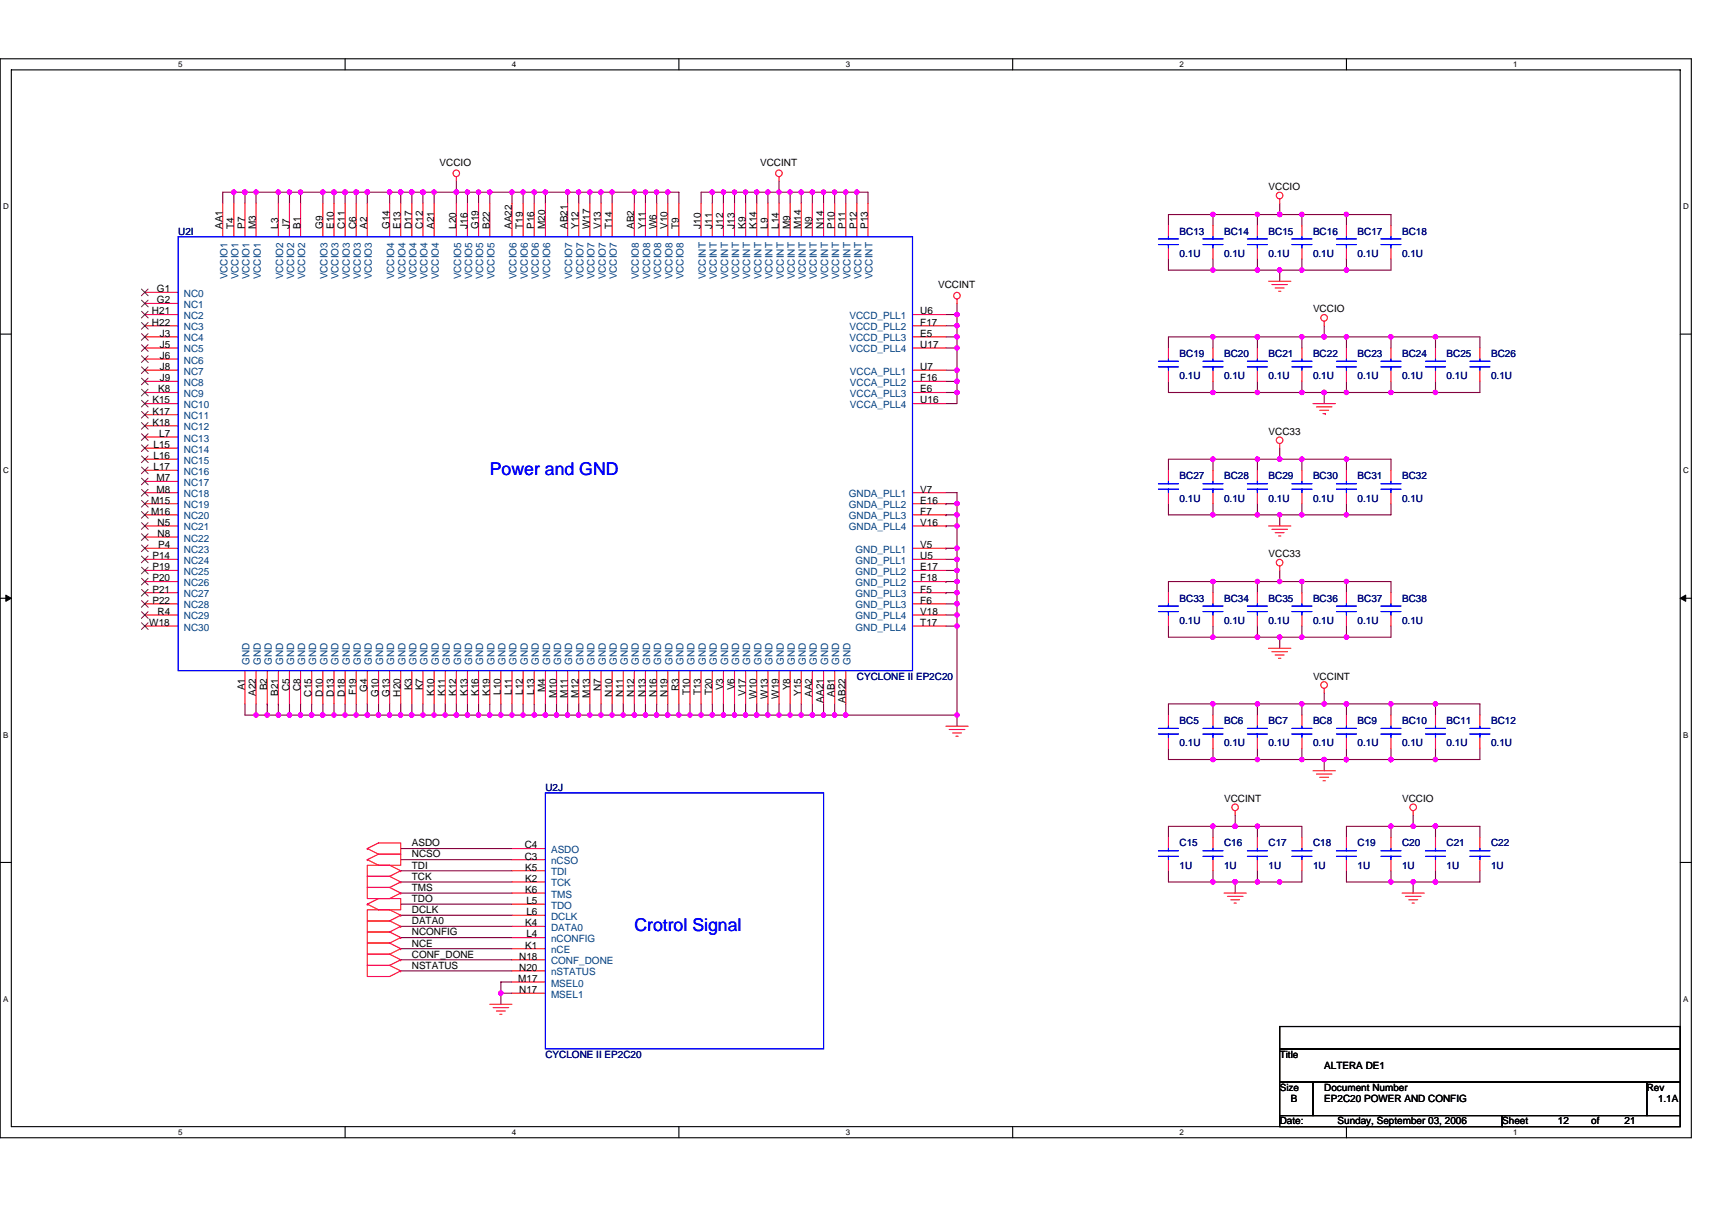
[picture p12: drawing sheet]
<svg xmlns="http://www.w3.org/2000/svg" width="297mm" height="210mm" viewBox="0 0 297 210" stroke-linecap="round" stroke-linejoin="round" font-family="sans-serif">
<defs><g id="words">
<g font-size="3.1" fill="#00f">
<text x="85" y="82.4">Power and GND</text>
<text x="110.1" y="161.6">Crotrol Signal</text>
</g>
<g font-size="1.7">
<text x="76.3" y="28.7">VCCIO</text>
<text x="131.9" y="28.7">VCCINT</text>
<text x="220.1" y="33">VCCIO</text>
<text x="38.6" y="39.7" transform="rotate(-90 38.6 39.7)">AA1</text>
<text x="40.6" y="39.7" transform="rotate(-90 40.6 39.7)">T4</text>
<text x="42.5" y="39.7" transform="rotate(-90 42.5 39.7)">P7</text>
<text x="44.4" y="39.7" transform="rotate(-90 44.4 39.7)">M3</text>
<text x="48.3" y="39.7" transform="rotate(-90 48.3 39.7)">L3</text>
<text x="50.2" y="39.7" transform="rotate(-90 50.2 39.7)">J7</text>
<text x="52.1" y="39.7" transform="rotate(-90 52.1 39.7)">B1</text>
<text x="56" y="39.7" transform="rotate(-90 56 39.7)">G9</text>
<text x="57.9" y="39.7" transform="rotate(-90 57.9 39.7)">E10</text>
<text x="59.9" y="39.7" transform="rotate(-90 59.9 39.7)">C11</text>
<text x="61.8" y="39.7" transform="rotate(-90 61.8 39.7)">C6</text>
<text x="63.7" y="39.7" transform="rotate(-90 63.7 39.7)">A2</text>
<text x="67.6" y="39.7" transform="rotate(-90 67.6 39.7)">G14</text>
<text x="69.5" y="39.7" transform="rotate(-90 69.5 39.7)">E13</text>
<text x="71.4" y="39.7" transform="rotate(-90 71.4 39.7)">D17</text>
<text x="73.4" y="39.7" transform="rotate(-90 73.4 39.7)">C12</text>
<text x="75.3" y="39.7" transform="rotate(-90 75.3 39.7)">A21</text>
<text x="79.2" y="39.7" transform="rotate(-90 79.2 39.7)">L20</text>
<text x="81.1" y="39.7" transform="rotate(-90 81.1 39.7)">J16</text>
<text x="83" y="39.7" transform="rotate(-90 83 39.7)">G19</text>
<text x="85" y="39.7" transform="rotate(-90 85 39.7)">B22</text>
<text x="88.8" y="39.7" transform="rotate(-90 88.8 39.7)">AA22</text>
<text x="90.7" y="39.7" transform="rotate(-90 90.7 39.7)">T19</text>
<text x="92.7" y="39.7" transform="rotate(-90 92.7 39.7)">P16</text>
<text x="94.6" y="39.7" transform="rotate(-90 94.6 39.7)">M20</text>
<text x="98.5" y="39.7" transform="rotate(-90 98.5 39.7)">AB21</text>
<text x="100.4" y="39.7" transform="rotate(-90 100.4 39.7)">Y12</text>
<text x="102.3" y="39.7" transform="rotate(-90 102.3 39.7)">W17</text>
<text x="104.3" y="39.7" transform="rotate(-90 104.3 39.7)">V13</text>
<text x="106.2" y="39.7" transform="rotate(-90 106.2 39.7)">T14</text>
<text x="110" y="39.7" transform="rotate(-90 110 39.7)">AB2</text>
<text x="112" y="39.7" transform="rotate(-90 112 39.7)">Y11</text>
<text x="113.9" y="39.7" transform="rotate(-90 113.9 39.7)">W6</text>
<text x="115.8" y="39.7" transform="rotate(-90 115.8 39.7)">V10</text>
<text x="117.8" y="39.7" transform="rotate(-90 117.8 39.7)">T9</text>
<text x="121.6" y="39.7" transform="rotate(-90 121.6 39.7)">J10</text>
<text x="123.6" y="39.7" transform="rotate(-90 123.6 39.7)">J11</text>
<text x="125.5" y="39.7" transform="rotate(-90 125.5 39.7)">J12</text>
<text x="127.4" y="39.7" transform="rotate(-90 127.4 39.7)">J13</text>
<text x="129.3" y="39.7" transform="rotate(-90 129.3 39.7)">K9</text>
<text x="131.3" y="39.7" transform="rotate(-90 131.3 39.7)">K14</text>
<text x="133.2" y="39.7" transform="rotate(-90 133.2 39.7)">L9</text>
<text x="135.1" y="39.7" transform="rotate(-90 135.1 39.7)">L14</text>
<text x="137.1" y="39.7" transform="rotate(-90 137.1 39.7)">M9</text>
<text x="139" y="39.7" transform="rotate(-90 139 39.7)">M14</text>
<text x="140.9" y="39.7" transform="rotate(-90 140.9 39.7)">N9</text>
<text x="142.9" y="39.7" transform="rotate(-90 142.9 39.7)">N14</text>
<text x="144.8" y="39.7" transform="rotate(-90 144.8 39.7)">P10</text>
<text x="146.7" y="39.7" transform="rotate(-90 146.7 39.7)">P11</text>
<text x="148.7" y="39.7" transform="rotate(-90 148.7 39.7)">P12</text>
<text x="150.6" y="39.7" transform="rotate(-90 150.6 39.7)">P13</text>
<text x="27.2" y="50.7">G1</text>
<text x="27.2" y="52.6">G2</text>
<text x="162.8" y="50">VCCINT</text>
<text x="26.4" y="56.5">H22</text>
<text x="26.4" y="54.6">H21</text>
<text x="27.7" y="58.4">J3</text>
<text x="159.7" y="54.6">U6</text>
<text x="159.7" y="58.4">E5</text>
<text x="159.7" y="56.5">F17</text>
<text x="227.8" y="54.2">VCCIO</text>
<text x="27.7" y="60.4">J5</text>
<text x="27.7" y="62.3">J6</text>
<text x="27.7" y="64.2">J8</text>
<text x="159.7" y="60.4">U17</text>
<text x="159.7" y="64.2">U7</text>
<text x="26.5" y="70">K15</text>
<text x="26.5" y="71.9">K17</text>
<text x="27.4" y="68.1">K8</text>
<text x="27.7" y="66.2">J9</text>
<text x="159.7" y="68.1">E6</text>
<text x="159.7" y="66.2">F16</text>
<text x="159.7" y="70">U16</text>
<text x="26.5" y="73.9">K18</text>
<text x="26.6" y="77.7">L15</text>
<text x="27.6" y="75.8">L7</text>
<text x="220.1" y="75.4">VCC33</text>
<text x="26.6" y="79.7">L16</text>
<text x="26.6" y="81.6">L17</text>
<text x="27.2" y="83.5">M7</text>
<text x="26.2" y="87.4">M15</text>
<text x="26.2" y="89.3">M16</text>
<text x="27.2" y="85.5">M8</text>
<text x="159.7" y="89.3">F7</text>
<text x="159.7" y="87.4">E16</text>
<text x="159.7" y="85.5">V7</text>
<text x="27.3" y="93.2">N8</text>
<text x="27.3" y="91.2">N5</text>
<text x="27.4" y="95.1">P4</text>
<text x="159.7" y="95.1">V5</text>
<text x="159.7" y="91.2">V16</text>
<text x="26.5" y="100.9">P20</text>
<text x="26.5" y="99">P19</text>
<text x="26.5" y="97">P14</text>
<text x="159.7" y="97">U5</text>
<text x="159.7" y="99">E17</text>
<text x="159.7" y="100.9">F18</text>
<text x="220.1" y="96.7">VCC33</text>
<text x="26.5" y="104.8">P22</text>
<text x="26.5" y="102.8">P21</text>
<text x="27.3" y="106.7">R4</text>
<text x="159.7" y="102.8">F5</text>
<text x="159.7" y="104.8">F6</text>
<text x="159.7" y="106.7">V18</text>
<text x="25.9" y="108.6">W18</text>
<text x="159.7" y="108.6">T17</text>
<text x="42.5" y="119.8" transform="rotate(-90 42.5 119.8)">A1</text>
<text x="46.4" y="119.8" transform="rotate(-90 46.4 119.8)">B2</text>
<text x="50.2" y="119.9" transform="rotate(-90 50.2 119.9)">C5</text>
<text x="52.1" y="119.9" transform="rotate(-90 52.1 119.9)">C8</text>
<text x="71.4" y="119.8" transform="rotate(-90 71.4 119.8)">K3</text>
<text x="73.4" y="119.8" transform="rotate(-90 73.4 119.8)">K7</text>
<text x="104.3" y="119.9" transform="rotate(-90 104.3 119.9)">N7</text>
<text x="117.8" y="119.9" transform="rotate(-90 117.8 119.9)">R3</text>
<text x="125.5" y="119.8" transform="rotate(-90 125.5 119.8)">V3</text>
<text x="127.4" y="119.8" transform="rotate(-90 127.4 119.8)">V6</text>
<text x="137.1" y="119.8" transform="rotate(-90 137.1 119.8)">Y8</text>
<text x="227.8" y="117.9">VCCINT</text>
<text x="44.4" y="120.8" transform="rotate(-90 44.4 120.8)">A22</text>
<text x="48.3" y="120.8" transform="rotate(-90 48.3 120.8)">B21</text>
<text x="54.1" y="120.9" transform="rotate(-90 54.1 120.9)">C15</text>
<text x="56" y="120.9" transform="rotate(-90 56 120.9)">D10</text>
<text x="57.9" y="120.9" transform="rotate(-90 57.9 120.9)">D13</text>
<text x="59.9" y="120.9" transform="rotate(-90 59.9 120.9)">D18</text>
<text x="61.8" y="120.7" transform="rotate(-90 61.8 120.7)">F19</text>
<text x="63.7" y="120" transform="rotate(-90 63.7 120)">G4</text>
<text x="65.7" y="121" transform="rotate(-90 65.7 121)">G10</text>
<text x="67.6" y="121" transform="rotate(-90 67.6 121)">G13</text>
<text x="69.5" y="120.9" transform="rotate(-90 69.5 120.9)">H20</text>
<text x="75.3" y="120.8" transform="rotate(-90 75.3 120.8)">K10</text>
<text x="77.2" y="120.8" transform="rotate(-90 77.2 120.8)">K11</text>
<text x="79.2" y="120.8" transform="rotate(-90 79.2 120.8)">K12</text>
<text x="81.1" y="120.8" transform="rotate(-90 81.1 120.8)">K13</text>
<text x="83" y="120.8" transform="rotate(-90 83 120.8)">K16</text>
<text x="85" y="120.8" transform="rotate(-90 85 120.8)">K19</text>
<text x="86.9" y="120.6" transform="rotate(-90 86.9 120.6)">L10</text>
<text x="88.8" y="120.6" transform="rotate(-90 88.8 120.6)">L11</text>
<text x="90.7" y="120.6" transform="rotate(-90 90.7 120.6)">L12</text>
<text x="92.7" y="120.6" transform="rotate(-90 92.7 120.6)">L13</text>
<text x="94.6" y="120.1" transform="rotate(-90 94.6 120.1)">M4</text>
<text x="96.5" y="121.1" transform="rotate(-90 96.5 121.1)">M10</text>
<text x="98.5" y="121.1" transform="rotate(-90 98.5 121.1)">M11</text>
<text x="100.4" y="121.1" transform="rotate(-90 100.4 121.1)">M12</text>
<text x="102.3" y="121.1" transform="rotate(-90 102.3 121.1)">M13</text>
<text x="106.2" y="120.9" transform="rotate(-90 106.2 120.9)">N10</text>
<text x="108.1" y="120.9" transform="rotate(-90 108.1 120.9)">N11</text>
<text x="110" y="120.9" transform="rotate(-90 110 120.9)">N12</text>
<text x="112" y="120.9" transform="rotate(-90 112 120.9)">N13</text>
<text x="113.9" y="120.9" transform="rotate(-90 113.9 120.9)">N16</text>
<text x="115.8" y="120.9" transform="rotate(-90 115.8 120.9)">N19</text>
<text x="119.7" y="120.7" transform="rotate(-90 119.7 120.7)">T10</text>
<text x="121.6" y="120.7" transform="rotate(-90 121.6 120.7)">T13</text>
<text x="123.6" y="120.7" transform="rotate(-90 123.6 120.7)">T20</text>
<text x="129.3" y="120.8" transform="rotate(-90 129.3 120.8)">V17</text>
<text x="131.3" y="121.3" transform="rotate(-90 131.3 121.3)">W10</text>
<text x="133.2" y="121.3" transform="rotate(-90 133.2 121.3)">W13</text>
<text x="135.1" y="121.3" transform="rotate(-90 135.1 121.3)">W19</text>
<text x="139" y="120.8" transform="rotate(-90 139 120.8)">Y15</text>
<text x="140.9" y="121" transform="rotate(-90 140.9 121)">AA2</text>
<text x="142.9" y="121.9" transform="rotate(-90 142.9 121.9)">AA21</text>
<text x="144.8" y="121" transform="rotate(-90 144.8 121)">AB1</text>
<text x="146.7" y="121.9" transform="rotate(-90 146.7 121.9)">AB22</text>
<text x="212.4" y="139.1">VCCINT</text>
<text x="243.3" y="139.1">VCCIO</text>
<text x="71.5" y="146.9">ASDO</text>
<text x="71.5" y="148.8">NCSO</text>
<text x="91.1" y="147.2">C4</text>
<text x="91.1" y="149.2">C3</text>
<text x="71.5" y="150.7">TDI</text>
<text x="71.5" y="154.6">TMS</text>
<text x="71.5" y="152.7">TCK</text>
<text x="91.1" y="151.1">K5</text>
<text x="91.1" y="153">K2</text>
<text x="91.1" y="155">K6</text>
<text x="71.5" y="156.5">TDO</text>
<text x="71.5" y="158.5">DCLK</text>
<text x="71.5" y="160.4">DATA0</text>
<text x="91.1" y="160.7">K4</text>
<text x="91.3" y="156.9">L5</text>
<text x="91.3" y="158.8">L6</text>
<text x="71.5" y="162.3">NCONFIG</text>
<text x="71.5" y="166.2">CONF_DONE</text>
<text x="71.5" y="164.3">NCE</text>
<text x="90.1" y="166.5">N18</text>
<text x="91.1" y="164.6">K1</text>
<text x="91.3" y="162.7">L4</text>
<text x="71.5" y="168.1">NSTATUS</text>
<text x="89.9" y="170.4">M17</text>
<text x="90.1" y="168.5">N20</text>
<text x="90.1" y="172.3">N17</text>
<text x="222" y="183.6">Title</text>
<text x="229.8" y="185.5">ALTERA DE1</text>
<text x="222" y="189.3">Size</text>
<text x="224" y="191.3">B</text>
<text x="229.8" y="189.3">Document Number</text>
<text x="229.8" y="191.3">EP2C20 POWER AND CONFIG</text>
<text x="285.7" y="189.3">Rev</text>
<text x="287.7" y="191.3">1.1A</text>
<text x="222" y="195.1">Date:</text>
<text x="232.1" y="195.1">Sunday, September 03, 2006</text>
<text x="260.6" y="195.1">Sheet</text>
<text x="270.3" y="195.1">12</text>
<text x="276.1" y="195.1">of</text>
<text x="281.9" y="195.1">21</text>
</g>
<g font-size="1.7" fill="#000080">
<text x="30.9" y="40.7">U2I</text>
<text x="204.7" y="40.7">BC13</text>
<text x="212.4" y="40.7">BC14</text>
<text x="220.1" y="40.7">BC15</text>
<text x="227.8" y="40.7">BC16</text>
<text x="235.5" y="40.7">BC17</text>
<text x="243.3" y="40.7">BC18</text>
<text x="204.7" y="44.6">0.1U</text>
<text x="212.4" y="44.6">0.1U</text>
<text x="220.1" y="44.6">0.1U</text>
<text x="227.8" y="44.6">0.1U</text>
<text x="235.5" y="44.6">0.1U</text>
<text x="243.3" y="44.6">0.1U</text>
<text x="204.7" y="61.9">BC19</text>
<text x="204.7" y="65.8">0.1U</text>
<text x="212.4" y="61.9">BC20</text>
<text x="212.4" y="65.8">0.1U</text>
<text x="220.1" y="61.9">BC21</text>
<text x="220.1" y="65.8">0.1U</text>
<text x="227.8" y="61.9">BC22</text>
<text x="227.8" y="65.8">0.1U</text>
<text x="235.5" y="61.9">BC23</text>
<text x="235.5" y="65.8">0.1U</text>
<text x="243.3" y="61.9">BC24</text>
<text x="243.3" y="65.8">0.1U</text>
<text x="251" y="61.9">BC25</text>
<text x="251" y="65.8">0.1U</text>
<text x="258.7" y="61.9">BC26</text>
<text x="258.7" y="65.8">0.1U</text>
<text x="204.7" y="83.2">BC27</text>
<text x="212.4" y="83.2">BC28</text>
<text x="220.1" y="83.2">BC29</text>
<text x="227.8" y="83.2">BC30</text>
<text x="235.5" y="83.2">BC31</text>
<text x="243.3" y="83.2">BC32</text>
<text x="204.7" y="87">0.1U</text>
<text x="212.4" y="87">0.1U</text>
<text x="220.1" y="87">0.1U</text>
<text x="227.8" y="87">0.1U</text>
<text x="235.5" y="87">0.1U</text>
<text x="243.3" y="87">0.1U</text>
<text x="204.7" y="104.4">BC33</text>
<text x="212.4" y="104.4">BC34</text>
<text x="220.1" y="104.4">BC35</text>
<text x="227.8" y="104.4">BC36</text>
<text x="235.5" y="104.4">BC37</text>
<text x="243.3" y="104.4">BC38</text>
<text x="204.7" y="108.3">0.1U</text>
<text x="212.4" y="108.3">0.1U</text>
<text x="220.1" y="108.3">0.1U</text>
<text x="227.8" y="108.3">0.1U</text>
<text x="235.5" y="108.3">0.1U</text>
<text x="243.3" y="108.3">0.1U</text>
<text x="148.7" y="117.9">CYCLONE II EP2C20</text>
<text x="204.7" y="125.6">BC5</text>
<text x="212.4" y="125.6">BC6</text>
<text x="220.1" y="125.6">BC7</text>
<text x="227.8" y="125.6">BC8</text>
<text x="235.5" y="125.6">BC9</text>
<text x="243.3" y="125.6">BC10</text>
<text x="251" y="125.6">BC11</text>
<text x="258.7" y="125.6">BC12</text>
<text x="204.7" y="129.5">0.1U</text>
<text x="212.4" y="129.5">0.1U</text>
<text x="220.1" y="129.5">0.1U</text>
<text x="227.8" y="129.5">0.1U</text>
<text x="235.5" y="129.5">0.1U</text>
<text x="243.3" y="129.5">0.1U</text>
<text x="251" y="129.5">0.1U</text>
<text x="258.7" y="129.5">0.1U</text>
<text x="94.6" y="137.2">U2J</text>
<text x="204.7" y="146.9">C15</text>
<text x="212.4" y="146.9">C16</text>
<text x="220.1" y="146.9">C17</text>
<text x="227.8" y="146.9">C18</text>
<text x="235.5" y="146.9">C19</text>
<text x="243.3" y="146.9">C20</text>
<text x="251" y="146.9">C21</text>
<text x="258.7" y="146.9">C22</text>
<text x="204.7" y="150.7">1U</text>
<text x="212.4" y="150.7">1U</text>
<text x="220.1" y="150.7">1U</text>
<text x="227.8" y="150.7">1U</text>
<text x="235.5" y="150.7">1U</text>
<text x="243.3" y="150.7">1U</text>
<text x="251" y="150.7">1U</text>
<text x="258.7" y="150.7">1U</text>
<text x="94.6" y="183.6">CYCLONE II EP2C20</text>
</g>
<g font-size="1.7" fill="#004080">
<text x="31.9" y="51.5">NC0</text>
<text x="31.9" y="53.4">NC1</text>
<text x="39.5" y="48.5" transform="rotate(-90 39.5 48.5)">VCCIO1</text>
<text x="41.4" y="48.5" transform="rotate(-90 41.4 48.5)">VCCIO1</text>
<text x="43.3" y="48.5" transform="rotate(-90 43.3 48.5)">VCCIO1</text>
<text x="45.2" y="48.5" transform="rotate(-90 45.2 48.5)">VCCIO1</text>
<text x="49.1" y="48.5" transform="rotate(-90 49.1 48.5)">VCCIO2</text>
<text x="51" y="48.5" transform="rotate(-90 51 48.5)">VCCIO2</text>
<text x="53" y="48.5" transform="rotate(-90 53 48.5)">VCCIO2</text>
<text x="56.8" y="48.5" transform="rotate(-90 56.8 48.5)">VCCIO3</text>
<text x="58.8" y="48.5" transform="rotate(-90 58.8 48.5)">VCCIO3</text>
<text x="60.7" y="48.5" transform="rotate(-90 60.7 48.5)">VCCIO3</text>
<text x="62.6" y="48.5" transform="rotate(-90 62.6 48.5)">VCCIO3</text>
<text x="64.5" y="48.5" transform="rotate(-90 64.5 48.5)">VCCIO3</text>
<text x="68.4" y="48.5" transform="rotate(-90 68.4 48.5)">VCCIO4</text>
<text x="70.3" y="48.5" transform="rotate(-90 70.3 48.5)">VCCIO4</text>
<text x="72.3" y="48.5" transform="rotate(-90 72.3 48.5)">VCCIO4</text>
<text x="74.2" y="48.5" transform="rotate(-90 74.2 48.5)">VCCIO4</text>
<text x="76.1" y="48.5" transform="rotate(-90 76.1 48.5)">VCCIO4</text>
<text x="80" y="48.5" transform="rotate(-90 80 48.5)">VCCIO5</text>
<text x="81.9" y="48.5" transform="rotate(-90 81.9 48.5)">VCCIO5</text>
<text x="83.8" y="48.5" transform="rotate(-90 83.8 48.5)">VCCIO5</text>
<text x="85.8" y="48.5" transform="rotate(-90 85.8 48.5)">VCCIO5</text>
<text x="89.6" y="48.5" transform="rotate(-90 89.6 48.5)">VCCIO6</text>
<text x="91.6" y="48.5" transform="rotate(-90 91.6 48.5)">VCCIO6</text>
<text x="93.5" y="48.5" transform="rotate(-90 93.5 48.5)">VCCIO6</text>
<text x="95.4" y="48.5" transform="rotate(-90 95.4 48.5)">VCCIO6</text>
<text x="99.3" y="48.5" transform="rotate(-90 99.3 48.5)">VCCIO7</text>
<text x="101.2" y="48.5" transform="rotate(-90 101.2 48.5)">VCCIO7</text>
<text x="103.1" y="48.5" transform="rotate(-90 103.1 48.5)">VCCIO7</text>
<text x="105.1" y="48.5" transform="rotate(-90 105.1 48.5)">VCCIO7</text>
<text x="107" y="48.5" transform="rotate(-90 107 48.5)">VCCIO7</text>
<text x="110.9" y="48.5" transform="rotate(-90 110.9 48.5)">VCCIO8</text>
<text x="112.8" y="48.5" transform="rotate(-90 112.8 48.5)">VCCIO8</text>
<text x="114.7" y="48.5" transform="rotate(-90 114.7 48.5)">VCCIO8</text>
<text x="116.7" y="48.5" transform="rotate(-90 116.7 48.5)">VCCIO8</text>
<text x="118.6" y="48.5" transform="rotate(-90 118.6 48.5)">VCCIO8</text>
<text x="122.4" y="48.5" transform="rotate(-90 122.4 48.5)">VCCINT</text>
<text x="124.4" y="48.5" transform="rotate(-90 124.4 48.5)">VCCINT</text>
<text x="126.3" y="48.5" transform="rotate(-90 126.3 48.5)">VCCINT</text>
<text x="128.2" y="48.5" transform="rotate(-90 128.2 48.5)">VCCINT</text>
<text x="130.2" y="48.5" transform="rotate(-90 130.2 48.5)">VCCINT</text>
<text x="132.1" y="48.5" transform="rotate(-90 132.1 48.5)">VCCINT</text>
<text x="134" y="48.5" transform="rotate(-90 134 48.5)">VCCINT</text>
<text x="136" y="48.5" transform="rotate(-90 136 48.5)">VCCINT</text>
<text x="137.9" y="48.5" transform="rotate(-90 137.9 48.5)">VCCINT</text>
<text x="139.8" y="48.5" transform="rotate(-90 139.8 48.5)">VCCINT</text>
<text x="141.7" y="48.5" transform="rotate(-90 141.7 48.5)">VCCINT</text>
<text x="143.7" y="48.5" transform="rotate(-90 143.7 48.5)">VCCINT</text>
<text x="145.6" y="48.5" transform="rotate(-90 145.6 48.5)">VCCINT</text>
<text x="147.5" y="48.5" transform="rotate(-90 147.5 48.5)">VCCINT</text>
<text x="149.5" y="48.5" transform="rotate(-90 149.5 48.5)">VCCINT</text>
<text x="151.4" y="48.5" transform="rotate(-90 151.4 48.5)">VCCINT</text>
<text x="31.9" y="57.3">NC3</text>
<text x="31.9" y="59.2">NC4</text>
<text x="31.9" y="55.4">NC2</text>
<text x="147.4" y="55.4">VCCD_PLL1</text>
<text x="147.4" y="59.2">VCCD_PLL3</text>
<text x="147.4" y="57.3">VCCD_PLL2</text>
<text x="31.9" y="61.2">NC5</text>
<text x="31.9" y="63.1">NC6</text>
<text x="31.9" y="65">NC7</text>
<text x="147.4" y="61.2">VCCD_PLL4</text>
<text x="147.5" y="65">VCCA_PLL1</text>
<text x="31.9" y="67">NC8</text>
<text x="31.9" y="70.8">NC10</text>
<text x="31.9" y="68.9">NC9</text>
<text x="147.5" y="68.9">VCCA_PLL3</text>
<text x="147.5" y="67">VCCA_PLL2</text>
<text x="147.5" y="70.8">VCCA_PLL4</text>
<text x="31.9" y="72.7">NC11</text>
<text x="31.9" y="74.7">NC12</text>
<text x="31.9" y="76.6">NC13</text>
<text x="31.9" y="78.5">NC14</text>
<text x="31.9" y="80.5">NC15</text>
<text x="31.9" y="82.4">NC16</text>
<text x="31.9" y="84.3">NC17</text>
<text x="31.9" y="86.3">NC18</text>
<text x="31.9" y="88.2">NC19</text>
<text x="147.3" y="88.2">GNDA_PLL2</text>
<text x="147.3" y="86.3">GNDA_PLL1</text>
<text x="31.9" y="95.9">NC23</text>
<text x="31.9" y="94">NC22</text>
<text x="31.9" y="92.1">NC21</text>
<text x="31.9" y="90.1">NC20</text>
<text x="147.3" y="90.1">GNDA_PLL3</text>
<text x="147.3" y="92.1">GNDA_PLL4</text>
<text x="148.4" y="95.9">GND_PLL1</text>
<text x="31.9" y="101.7">NC26</text>
<text x="31.9" y="99.8">NC25</text>
<text x="31.9" y="97.9">NC24</text>
<text x="148.4" y="97.9">GND_PLL1</text>
<text x="148.4" y="99.8">GND_PLL2</text>
<text x="148.4" y="101.7">GND_PLL2</text>
<text x="31.9" y="107.5">NC29</text>
<text x="31.9" y="105.6">NC28</text>
<text x="31.9" y="103.6">NC27</text>
<text x="148.4" y="103.6">GND_PLL3</text>
<text x="148.4" y="105.6">GND_PLL3</text>
<text x="148.4" y="107.5">GND_PLL4</text>
<text x="31.9" y="109.4">NC30</text>
<text x="148.4" y="109.4">GND_PLL4</text>
<text x="43.3" y="115.4" transform="rotate(-90 43.3 115.4)">GND</text>
<text x="45.2" y="115.4" transform="rotate(-90 45.2 115.4)">GND</text>
<text x="47.2" y="115.4" transform="rotate(-90 47.2 115.4)">GND</text>
<text x="49.1" y="115.4" transform="rotate(-90 49.1 115.4)">GND</text>
<text x="51" y="115.4" transform="rotate(-90 51 115.4)">GND</text>
<text x="53" y="115.4" transform="rotate(-90 53 115.4)">GND</text>
<text x="54.9" y="115.4" transform="rotate(-90 54.9 115.4)">GND</text>
<text x="56.8" y="115.4" transform="rotate(-90 56.8 115.4)">GND</text>
<text x="58.8" y="115.4" transform="rotate(-90 58.8 115.4)">GND</text>
<text x="60.7" y="115.4" transform="rotate(-90 60.7 115.4)">GND</text>
<text x="62.6" y="115.4" transform="rotate(-90 62.6 115.4)">GND</text>
<text x="64.5" y="115.4" transform="rotate(-90 64.5 115.4)">GND</text>
<text x="66.5" y="115.4" transform="rotate(-90 66.5 115.4)">GND</text>
<text x="68.4" y="115.4" transform="rotate(-90 68.4 115.4)">GND</text>
<text x="70.3" y="115.4" transform="rotate(-90 70.3 115.4)">GND</text>
<text x="72.3" y="115.4" transform="rotate(-90 72.3 115.4)">GND</text>
<text x="74.2" y="115.4" transform="rotate(-90 74.2 115.4)">GND</text>
<text x="76.1" y="115.4" transform="rotate(-90 76.1 115.4)">GND</text>
<text x="78.1" y="115.4" transform="rotate(-90 78.1 115.4)">GND</text>
<text x="80" y="115.4" transform="rotate(-90 80 115.4)">GND</text>
<text x="81.9" y="115.4" transform="rotate(-90 81.9 115.4)">GND</text>
<text x="83.8" y="115.4" transform="rotate(-90 83.8 115.4)">GND</text>
<text x="85.8" y="115.4" transform="rotate(-90 85.8 115.4)">GND</text>
<text x="87.7" y="115.4" transform="rotate(-90 87.7 115.4)">GND</text>
<text x="89.6" y="115.4" transform="rotate(-90 89.6 115.4)">GND</text>
<text x="91.6" y="115.4" transform="rotate(-90 91.6 115.4)">GND</text>
<text x="93.5" y="115.4" transform="rotate(-90 93.5 115.4)">GND</text>
<text x="95.4" y="115.4" transform="rotate(-90 95.4 115.4)">GND</text>
<text x="97.4" y="115.4" transform="rotate(-90 97.4 115.4)">GND</text>
<text x="99.3" y="115.4" transform="rotate(-90 99.3 115.4)">GND</text>
<text x="101.2" y="115.4" transform="rotate(-90 101.2 115.4)">GND</text>
<text x="103.1" y="115.4" transform="rotate(-90 103.1 115.4)">GND</text>
<text x="105.1" y="115.4" transform="rotate(-90 105.1 115.4)">GND</text>
<text x="107" y="115.4" transform="rotate(-90 107 115.4)">GND</text>
<text x="108.9" y="115.4" transform="rotate(-90 108.9 115.4)">GND</text>
<text x="110.9" y="115.4" transform="rotate(-90 110.9 115.4)">GND</text>
<text x="112.8" y="115.4" transform="rotate(-90 112.8 115.4)">GND</text>
<text x="114.7" y="115.4" transform="rotate(-90 114.7 115.4)">GND</text>
<text x="116.7" y="115.4" transform="rotate(-90 116.7 115.4)">GND</text>
<text x="118.6" y="115.4" transform="rotate(-90 118.6 115.4)">GND</text>
<text x="120.5" y="115.4" transform="rotate(-90 120.5 115.4)">GND</text>
<text x="122.4" y="115.4" transform="rotate(-90 122.4 115.4)">GND</text>
<text x="124.4" y="115.4" transform="rotate(-90 124.4 115.4)">GND</text>
<text x="126.3" y="115.4" transform="rotate(-90 126.3 115.4)">GND</text>
<text x="128.2" y="115.4" transform="rotate(-90 128.2 115.4)">GND</text>
<text x="130.2" y="115.4" transform="rotate(-90 130.2 115.4)">GND</text>
<text x="132.1" y="115.4" transform="rotate(-90 132.1 115.4)">GND</text>
<text x="134" y="115.4" transform="rotate(-90 134 115.4)">GND</text>
<text x="136" y="115.4" transform="rotate(-90 136 115.4)">GND</text>
<text x="137.9" y="115.4" transform="rotate(-90 137.9 115.4)">GND</text>
<text x="139.8" y="115.4" transform="rotate(-90 139.8 115.4)">GND</text>
<text x="141.7" y="115.4" transform="rotate(-90 141.7 115.4)">GND</text>
<text x="143.7" y="115.4" transform="rotate(-90 143.7 115.4)">GND</text>
<text x="145.6" y="115.4" transform="rotate(-90 145.6 115.4)">GND</text>
<text x="147.5" y="115.4" transform="rotate(-90 147.5 115.4)">GND</text>
<text x="95.6" y="148">ASDO</text>
<text x="95.6" y="150">nCSO</text>
<text x="95.6" y="151.9">TDI</text>
<text x="95.6" y="153.8">TCK</text>
<text x="95.6" y="155.8">TMS</text>
<text x="95.6" y="157.7">TDO</text>
<text x="95.6" y="159.6">DCLK</text>
<text x="95.6" y="161.5">DATA0</text>
<text x="95.6" y="163.5">nCONFIG</text>
<text x="95.6" y="165.4">nCE</text>
<text x="95.6" y="167.3">CONF_DONE</text>
<text x="95.6" y="169.3">nSTATUS</text>
<text x="95.6" y="173.1">MSEL1</text>
<text x="95.6" y="171.2">MSEL0</text>
</g>
<g font-size="1.4">
<text x="30.9" y="11.7">5</text>
<text x="88.8" y="11.7">4</text>
<text x="146.7" y="11.7">3</text>
<text x="204.7" y="11.7">2</text>
<text x="262.6" y="11.7">1</text>
<text x=".5" y="36.3">D</text>
<text x="292" y="36.3">D</text>
<text x=".5" y="82.1">C</text>
<text x="292" y="82.1">C</text>
<text x=".5" y="128">B</text>
<text x="292" y="128">B</text>
<text x=".5" y="173.8">A</text>
<text x="292" y="173.8">A</text>
<text x="30.9" y="197">5</text>
<text x="88.8" y="197">4</text>
<text x="146.7" y="197">3</text>
<text x="204.7" y="197">2</text>
<text x="262.6" y="197">1</text>
</g>
</g></defs>
<path d="M0 10.2h293.5v187.2h-293.5zM2 12.1h289.5v183.4h-289.5z" fill="none" stroke="#000" stroke-width=".19"/>
<g fill="#fff">
<path d="M30.9 10.4h.8v1.6h-.8z"/>
<path d="M30.9 195.7h.8v1.6h-.8z"/>
</g>
<path d="M59.9 10.2v1.9M59.9 195.5v1.9" fill="none" stroke="#000" stroke-width=".19"/>
<g fill="#fff">
<path d="M88.8 10.4h.8v1.6h-.8z"/>
<path d="M88.8 195.7h.8v1.6h-.8z"/>
</g>
<path d="M117.8 10.2v1.9M117.8 195.5v1.9" fill="none" stroke="#000" stroke-width=".19"/>
<g fill="#fff">
<path d="M146.7 10.4h.8v1.6h-.8z"/>
<path d="M146.7 195.7h.8v1.6h-.8z"/>
</g>
<path d="M175.7 10.2v1.9M175.7 195.5v1.9" fill="none" stroke="#000" stroke-width=".19"/>
<g fill="#fff">
<path d="M204.7 10.4h.7v1.6h-.7z"/>
<path d="M204.7 195.7h.7v1.6h-.7z"/>
</g>
<path d="M233.6 10.2v1.9M233.6 195.5v1.9" fill="none" stroke="#000" stroke-width=".19"/>
<g fill="#fff">
<path d="M262.6 10.4h.7v1.6h-.7z"/>
<path d="M262.6 195.7h.7v1.6h-.7z"/>
<path d="M.5 35.1h1v1.5h-1z"/>
<path d="M292 35.1h1v1.5h-1z"/>
<path d="M.5 80.9h1v1.5h-1z"/>
<path d="M292 80.9h1v1.5h-1z"/>
</g>
<path d="M0 58h2M291.5 58h2" fill="none" stroke="#000" stroke-width=".19"/>
<g fill="#fff">
<path d="M.5 126.7h.9v1.6h-.9z"/>
<path d="M292 126.7h.9v1.6h-.9z"/>
</g>
<path d="M0 103.8h2M291.5 103.8h2" fill="none" stroke="#000" stroke-width=".19"/>
<path d="M1 103.3l1 .5-1 .6zM291.5 103.8l1-.5v1.1z" fill="#000" stroke="#000" stroke-width=".17"/>
<g fill="#fff">
<path d="M.5 172.6h.9v1.5h-.9z"/>
<path d="M292 172.6h.9v1.5h-.9z"/>
</g>
<path d="M0 149.7h2M291.5 149.7h2M222 178.1h69.5v3.9h-69.5zM222 182h69.5v5.8h-69.5zM222 187.8h5.8v5.8h-5.8zM222 193.6h38.6v1.9h-38.6zM227.8 187.8h57.9v5.8h-57.9zM260.6 193.6h30.9v1.9h-30.9zM285.7 187.8h5.8v5.8h-5.8z" fill="none" stroke="#000" stroke-width=".19"/>
<g fill="none" stroke="#800040" stroke-width=".19">
<path d="M40.6 33.4h-2v1.9M40.6 33.4h.1M40.6 33.4v1.9M40.6 33.4h9.6M42.5 33.4h.1M42.5 33.4v1.9M44.4 33.4v1.9M44.4 33.4h.1M48.3 33.4v1.9M48.3 33.4h.1M50.2 35.3h.1M50.2 33.4h2"/>
<path d="M50.2 33.4v1.9M52.2 33.4v1.9M52.2 33.4h.1M52.2 33.4h27M56 33.4v1.9M56 33.4h.1M58 33.4h.1M58 33.4v1.9M59.9 33.4h.1M59.9 33.4v1.9M61.8 33.4h.1M61.8 33.4v1.9"/>
<path d="M63.7 33.4h.1M63.7 33.4v1.9M67.6 33.4v1.9M67.6 33.4h.1M69.5 33.4v1.9M69.5 33.4h.1M71.5 33.4v1.9M71.5 33.4h.1M73.4 33.4v1.9M73.4 33.4h.1M75.3 33.4v1.9M75.3 33.4h.1"/>
<path d="M79.2 33.4h1.9v1.9M79.2 33.4h.1M79.2 33.4v1.9M79.2 31.4v2M81.1 33.4h1.9v1.9M81.1 33.4h.1M83 33.4h2v1.9M83 33.4h.1M85 33.4h.1M85 33.4h3.8M88.8 33.4h2M88.8 33.4h.1"/>
<path d="M88.8 33.4v1.9M90.8 33.4v1.9M90.8 33.4h1.9M92.7 33.4h1.9M92.7 33.4v1.9M92.7 33.4h.1M94.6 33.4h3.9M94.6 33.4h.1M94.6 33.4v1.9M98.5 33.4h.1M98.5 33.4h7.7M98.5 33.4v1.9"/>
<path d="M100.4 33.4v1.9M100.4 33.4h.1M102.3 33.4v1.9M102.3 33.4h.1M104.3 33.4h.1M104.3 33.4v1.9M106.2 33.4h3.9v1.9M106.2 33.4h.1M106.2 33.4v1.9M110.1 33.4h5.8M112 33.4h.1M112 33.4v1.9"/>
<path d="M113.9 33.4v1.9M113.9 33.4h.1M115.9 33.4h1.9v1.9M115.9 33.4v1.9M115.9 33.4h.1M123.6 33.4h.1M123.6 33.4v1.9M125.5 33.4h.1M125.5 33.4v1.9M127.4 33.4h.1M127.4 33.4v1.9M129.4 33.4h.1"/>
<path d="M129.4 33.4v1.9M131.3 33.4h.1M131.3 33.4v1.9M133.2 33.4h.1M133.2 33.4v1.9M135.2 33.4h.1M135.2 33.4v1.9M135.2 31.4v2M137.1 33.4h.1M137.1 33.4v1.9M139 33.4h.1M139 33.4v1.9"/>
<path d="M140.9 33.4h.1M140.9 33.4v1.9M142.9 33.4h.1M142.9 33.4v1.9M144.8 33.4h.1M144.8 33.4v1.9M146.7 33.4h.1M146.7 33.4v1.9M148.7 33.4h1.9v1.9M148.7 33.4h-27.1v1.9M148.7 33.4h.1M148.7 33.4v1.9"/>
<path d="M210.5 37.2h-7.8v2M210.5 37.2v2M210.5 37.2h.1M210.5 37.2h15.4M218.2 37.2v2M218.2 37.2h.1M222 35.3v1.9M222 37.2h.1M225.9 37.2h.1M225.9 37.2h7.7M225.9 37.2v2M233.6 37.2v2"/>
<path d="M233.6 37.2h.1M233.6 37.2h7.7v2M164.1 54.6h1.9M164.1 56.5h1.9M164.1 58.5h1.9M166 52.7v1.9M166 54.6h.1M166 56.5h.1M166 58.5h.1M166 54.6v13.5M202.7 44.9v2h7.8M210.5 44.9v2"/>
<path d="M210.5 46.9h.1M210.5 58.5h-7.8v1.9M210.5 58.5v1.9M210.5 58.5h.1M210.5 46.9h7.7M210.5 58.5h30.8M218.2 44.9v2M218.2 58.5v1.9M218.2 58.5h.1M218.2 46.9h3.8M222 46.9h.1M222 46.9v1.9"/>
<path d="M222 46.9h11.6M225.9 58.5v1.9M225.9 44.9v2M225.9 46.9h.1M225.9 58.5h.1M229.8 58.5h.1M229.8 56.5v2M233.6 58.5v1.9M233.6 44.9h.1M233.6 58.5h.1M233.6 44.9v2M241.3 44.9v2h-7.7"/>
<path d="M241.3 58.5v1.9M241.3 58.5h7.8v1.9M241.3 58.5h.1M249.1 58.5h7.7v1.9M164.1 60.4h1.9M164.1 64.2h1.9M164.1 66.2h1.9M164.1 68.1h1.9M166 68.1v1.9h-1.9M166 68.1h.1M166 60.4h.1M166 64.2h.1"/>
<path d="M166 66.2h.1M202.7 66.2v1.9h7.8M210.5 66.2v1.9M210.5 79.7v1.9M210.5 68.1h.1M210.5 79.7h-7.8v1.9M210.5 79.7h.1M210.5 68.1h7.7M210.5 79.7h23.1M218.2 79.7v1.9M218.2 66.2v1.9M218.2 79.7h.1"/>
<path d="M218.2 68.1h7.7M222 77.8v1.9M222 79.7h.1M225.9 66.2v1.9M225.9 79.7v1.9M225.9 68.1h.1M225.9 79.7h.1M229.8 68.1h.1M229.8 68.1v1.9M233.6 68.1h.1M233.6 66.2v1.9M233.6 79.7h.1"/>
<path d="M233.6 79.7h7.7v1.9M233.6 79.7v1.9M241.3 66.2v1.9M241.3 68.1h.1M249.1 68.1h.1M249.1 66.2v1.9M256.8 66.2v1.9h-30.9M164.1 85.5h1.9v1.9M164.1 99h1.9M164.1 97.1h1.9M164.1 95.1h1.9v2M164.1 95.1h.1"/>
<path d="M164.1 91.3h1.9v3.8M164.1 91.3h.1M164.1 89.3h1.9v2M164.1 89.3h.1M164.1 87.4h1.9v1.9M164.1 87.4h.1M166 99h.1M166 97.1h.1M166 97.1v3.8M202.7 87.4v1.9h7.8M210.5 87.4v1.9M210.5 89.3h.1"/>
<path d="M210.5 89.3h7.7M218.2 87.4v1.9M218.2 89.3h3.8v2M218.2 89.3h.1M222 89.3h.1M222 99v1.9M222 89.3h11.6M225.9 87.4v1.9M225.9 89.3h.1M233.6 87.4v1.9M241.3 87.4v1.9h-7.7M164.1 106.7h1.9"/>
<path d="M164.1 104.8h1.9M164.1 102.8h1.9v2M164.1 102.8h.1M164.1 100.9h1.9v1.9M164.1 100.9h.1M164.1 108.6h1.9M166 106.7h.1M166 104.8h.1M166 108.6v15.5M166 104.8v3.8M202.7 108.6v2h7.8M210.5 110.6h.1"/>
<path d="M210.5 100.9v1.9M210.5 100.9h-7.8v1.9M210.5 108.6v2M210.5 100.9h.1M210.5 110.6h7.7M210.5 100.9h7.7M218.2 100.9v1.9M218.2 108.6v2M218.2 110.6h3.8M218.2 100.9h3.8M222 110.6h.1M222 100.9h19.3v1.9"/>
<path d="M222 110.6v1.9M222 100.9h.1M225.9 100.9v1.9M225.9 108.6v2M225.9 110.6h.1M225.9 100.9h.1M233.6 100.9v1.9M233.6 110.6h.1M233.6 108.6v2M233.6 100.9h.1M241.3 108.6v2h-19.3M42.5 122.2v1.9h1.9"/>
<path d="M44.4 122.2v1.9M44.4 124.1h.1M44.4 124.1h2M46.4 122.2h.1M46.4 124.1h1.9M46.4 122.2v1.9M48.3 122.2h.1M48.3 124.1h1.9M48.3 122.2v1.9M50.2 122.2v1.9M50.2 124.1h.1M50.2 124.1h115.8"/>
<path d="M52.2 122.2v1.9M52.2 124.1h.1M54.1 122.2v1.9M54.1 124.1h.1M56 124.1h.1M56 122.2v1.9M58 124.1h.1M58 122.2v1.9M59.9 124.1h.1M59.9 122.2v1.9M61.8 124.1h.1M61.8 122.2v1.9"/>
<path d="M63.7 122.2v1.9M63.7 124.1h.1M65.7 122.2v1.9M65.7 124.1h.1M67.6 124.1h.1M67.6 122.2v1.9M69.5 124.1h.1M69.5 122.2v1.9M71.5 122.2v1.9M71.5 124.1h.1M73.4 122.2v1.9M73.4 124.1h.1"/>
<path d="M75.3 124.1h.1M75.3 122.2v1.9M77.3 124.1h.1M77.3 122.2v1.9M79.2 122.2v1.9M79.2 124.1h.1M81.1 122.2v1.9M81.1 124.1h.1M83 124.1h.1M83 122.2v1.9M85 122.2v1.9M85 124.1h.1"/>
<path d="M86.9 122.2v1.9M86.9 124.1h.1M88.8 122.2v1.9M88.8 124.1h.1M90.8 124.1h.1M90.8 122.2v1.9M92.7 122.2v1.9M92.7 124.1h.1M94.6 122.2v1.9M94.6 124.1h.1M96.6 124.1h.1M96.6 122.2v1.9"/>
<path d="M98.5 122.2v1.9M98.5 124.1h.1M100.4 124.1h.1M100.4 122.2v1.9M102.3 124.1h.1M102.3 122.2v1.9M104.3 124.1h.1M104.3 122.2v1.9M106.2 124.1h.1M106.2 122.2v1.9M108.1 124.1h.1M108.1 122.2v1.9"/>
<path d="M110.1 124.1h.1M110.1 122.2v1.9M112 122.2v1.9M112 124.1h.1M113.9 122.2v1.9M113.9 124.1h.1M115.9 124.1h.1M115.9 122.2v1.9M117.8 124.1h.1M117.8 122.2v1.9M119.7 122.2v1.9M119.7 124.1h.1"/>
<path d="M121.6 122.2v1.9M121.6 124.1h.1M123.6 122.2v1.9M123.6 124.1h.1M125.5 124.1h.1M125.5 122.2v1.9M127.4 124.1h.1M127.4 122.2v1.9M129.4 124.1h.1M129.4 122.2v1.9M131.3 124.1h.1M131.3 122.2v1.9"/>
<path d="M133.2 124.1h.1M133.2 122.2v1.9M135.2 122.2v1.9M135.2 124.1h.1M137.1 124.1h.1M137.1 122.2v1.9M139 124.1h.1M139 122.2v1.9M140.9 122.2v1.9M140.9 124.1h.1M142.9 122.2v1.9M142.9 124.1h.1"/>
<path d="M144.8 122.2v1.9M144.8 124.1h.1M146.7 122.2v1.9M146.7 124.1h.1M166 124.1v1.9M202.7 129.9v1.9h7.8M210.5 129.9v1.9M210.5 131.8h.1M210.5 122.2h.1M210.5 122.2h-7.8v1.9M210.5 122.2v1.9M210.5 122.2h15.4"/>
<path d="M210.5 131.8h15.4M218.2 122.2v1.9M218.2 129.9v1.9M218.2 122.2h.1M218.2 131.8h.1M225.9 122.2h.1M225.9 129.9v1.9M225.9 122.2h3.9M225.9 131.8h3.9M225.9 122.2v1.9M229.8 131.8v2M229.8 122.2h27v1.9"/>
<path d="M229.8 120.2v2M229.8 131.8h.1M229.8 122.2h.1M229.8 131.8h19.3M233.6 129.9v1.9M233.6 122.2h.1M233.6 122.2v1.9M233.6 131.8h.1M241.3 129.9v1.9M241.3 122.2v1.9M241.3 122.2h.1M241.3 131.8h.1"/>
<path d="M249.1 129.9h.1M249.1 122.2v1.9M249.1 122.2h.1M249.1 129.9v1.9M256.8 129.9v1.9h-7.7M69.5 151.1h19.3M69.5 153.1h19.3M69.5 155h19.3M69.5 156.9h19.3M69.5 147.3h19.3M69.5 158.8h19.3M69.5 149.2h19.3"/>
<path d="M202.7 151.1v2h7.8M210.5 143.4h-7.8v1.9M210.5 143.4v1.9M210.5 151.1v2M210.5 153.1h.1M210.5 143.4h.1M210.5 143.4h3.8M214.3 141.5v1.9M214.3 143.4h3.9v1.9M214.3 143.4h.1M214.3 153.1v1.9M214.3 153.1h.1"/>
<path d="M218.2 143.4h7.7v1.9M218.2 143.4h.1M218.2 151.1v2M218.2 153.1h.1M222 153.1h.1M225.9 151.1v2h-15.4M233.6 151.1v2h7.7M241.3 143.4h-7.7v1.9M241.3 143.4v1.9M241.3 143.4h15.5v1.9M241.3 151.1v2M241.3 153.1h.1"/>
<path d="M241.3 143.4h.1M245.2 141.5v1.9M245.2 153.1v1.9M245.2 143.4h.1M245.2 153.1h.1M249.1 143.4v1.9M249.1 143.4h.1M249.1 151.1v2M249.1 153.1h.1M256.8 151.1v2h-15.5M69.5 166.6h19.3M69.5 168.5h19.3"/>
<path d="M69.5 162.7h19.3M69.5 164.6h19.3M69.5 160.8h19.3M86.9 172.4h.1M86.9 172.4v1.9M86.9 172.4h1.9M88.8 170.4h-1.9v2"/>
</g>
<g fill="#f0f" stroke="#f0f" stroke-width=".19">
<circle cx="233.6" cy="68.1" r=".38"/>
<circle cx="225.9" cy="37.2" r=".38"/>
<circle cx="218.2" cy="110.6" r=".38"/>
<circle cx="210.4" cy="110.6" r=".38"/>
<circle cx="222" cy="89.3" r=".38"/>
<circle cx="218.2" cy="46.9" r=".38"/>
<circle cx="210.4" cy="46.9" r=".38"/>
<circle cx="233.6" cy="110.6" r=".38"/>
<circle cx="233.6" cy="79.7" r=".38"/>
<circle cx="233.6" cy="46.9" r=".38"/>
<circle cx="218.2" cy="37.2" r=".38"/>
<circle cx="210.4" cy="37.2" r=".38"/>
<circle cx="218.2" cy="68.1" r=".38"/>
<circle cx="210.4" cy="68.1" r=".38"/>
<circle cx="222" cy="46.9" r=".38"/>
<circle cx="233.6" cy="37.2" r=".38"/>
<circle cx="233.6" cy="58.4" r=".38"/>
<circle cx="222" cy="110.6" r=".38"/>
<circle cx="233.6" cy="89.3" r=".38"/>
<circle cx="225.9" cy="89.3" r=".38"/>
<circle cx="225.9" cy="122.2" r=".38"/>
<circle cx="218.2" cy="143.4" r=".38"/>
<circle cx="214.3" cy="143.4" r=".38"/>
<circle cx="249" cy="143.4" r=".38"/>
<circle cx="40.6" cy="33.3" r=".38"/>
<circle cx="57.9" cy="33.3" r=".38"/>
<circle cx="59.9" cy="33.3" r=".38"/>
<circle cx="44.4" cy="33.3" r=".38"/>
<circle cx="42.5" cy="33.3" r=".38"/>
<circle cx="88.8" cy="33.3" r=".38"/>
<circle cx="61.8" cy="33.3" r=".38"/>
<circle cx="85" cy="33.3" r=".38"/>
<circle cx="83" cy="33.3" r=".38"/>
<circle cx="81.1" cy="33.3" r=".38"/>
<circle cx="79.2" cy="33.3" r=".38"/>
<circle cx="63.7" cy="33.3" r=".38"/>
<circle cx="106.2" cy="33.3" r=".38"/>
<circle cx="104.3" cy="33.3" r=".38"/>
<circle cx="100.4" cy="33.3" r=".38"/>
<circle cx="98.5" cy="33.3" r=".38"/>
<circle cx="94.6" cy="33.3" r=".38"/>
<circle cx="123.6" cy="33.3" r=".38"/>
<circle cx="104.3" cy="124.1" r=".38"/>
<circle cx="106.2" cy="124.1" r=".38"/>
<circle cx="108.1" cy="124.1" r=".38"/>
<circle cx="110" cy="124.1" r=".38"/>
<circle cx="112" cy="124.1" r=".38"/>
<circle cx="113.9" cy="124.1" r=".38"/>
<circle cx="115.8" cy="124.1" r=".38"/>
<circle cx="117.8" cy="124.1" r=".38"/>
<circle cx="119.7" cy="124.1" r=".38"/>
<circle cx="121.6" cy="124.1" r=".38"/>
<circle cx="123.6" cy="124.1" r=".38"/>
<circle cx="125.5" cy="124.1" r=".38"/>
<circle cx="127.4" cy="124.1" r=".38"/>
<circle cx="129.3" cy="124.1" r=".38"/>
<circle cx="131.3" cy="124.1" r=".38"/>
<circle cx="133.2" cy="124.1" r=".38"/>
<circle cx="135.1" cy="124.1" r=".38"/>
<circle cx="137.1" cy="124.1" r=".38"/>
<circle cx="139" cy="124.1" r=".38"/>
<circle cx="140.9" cy="124.1" r=".38"/>
<circle cx="142.9" cy="124.1" r=".38"/>
<circle cx="144.8" cy="124.1" r=".38"/>
<circle cx="48.3" cy="124.1" r=".38"/>
<circle cx="52.1" cy="124.1" r=".38"/>
<circle cx="46.4" cy="124.1" r=".38"/>
<circle cx="54.1" cy="124.1" r=".38"/>
<circle cx="56" cy="124.1" r=".38"/>
<circle cx="57.9" cy="124.1" r=".38"/>
<circle cx="59.9" cy="124.1" r=".38"/>
<circle cx="61.8" cy="124.1" r=".38"/>
<circle cx="63.7" cy="124.1" r=".38"/>
<circle cx="65.7" cy="124.1" r=".38"/>
<circle cx="67.6" cy="124.1" r=".38"/>
<circle cx="69.5" cy="124.1" r=".38"/>
<circle cx="71.4" cy="124.1" r=".38"/>
<circle cx="73.4" cy="124.1" r=".38"/>
<circle cx="75.3" cy="124.1" r=".38"/>
<circle cx="77.2" cy="124.1" r=".38"/>
<circle cx="79.2" cy="124.1" r=".38"/>
<circle cx="81.1" cy="124.1" r=".38"/>
<circle cx="83" cy="124.1" r=".38"/>
<circle cx="85" cy="124.1" r=".38"/>
<circle cx="86.9" cy="124.1" r=".38"/>
<circle cx="88.8" cy="124.1" r=".38"/>
<circle cx="90.7" cy="124.1" r=".38"/>
<circle cx="92.7" cy="124.1" r=".38"/>
<circle cx="94.6" cy="124.1" r=".38"/>
<circle cx="96.5" cy="124.1" r=".38"/>
<circle cx="98.5" cy="124.1" r=".38"/>
<circle cx="100.4" cy="124.1" r=".38"/>
<circle cx="102.3" cy="124.1" r=".38"/>
<circle cx="56" cy="33.3" r=".38"/>
<circle cx="102.3" cy="33.3" r=".38"/>
<circle cx="50.2" cy="33.3" r=".38"/>
<circle cx="48.3" cy="33.3" r=".38"/>
<circle cx="90.7" cy="33.3" r=".38"/>
<circle cx="92.7" cy="33.3" r=".38"/>
<circle cx="52.1" cy="33.3" r=".38"/>
<circle cx="75.3" cy="33.3" r=".38"/>
<circle cx="69.5" cy="33.3" r=".38"/>
<circle cx="71.4" cy="33.3" r=".38"/>
<circle cx="73.4" cy="33.3" r=".38"/>
<circle cx="67.6" cy="33.3" r=".38"/>
<circle cx="110" cy="33.3" r=".38"/>
<circle cx="112" cy="33.3" r=".38"/>
<circle cx="115.8" cy="33.3" r=".38"/>
<circle cx="113.9" cy="33.3" r=".38"/>
<circle cx="125.5" cy="33.3" r=".38"/>
<circle cx="127.4" cy="33.3" r=".38"/>
<circle cx="129.4" cy="33.3" r=".38"/>
<circle cx="131.3" cy="33.3" r=".38"/>
<circle cx="133.2" cy="33.3" r=".38"/>
<circle cx="135.2" cy="33.3" r=".38"/>
<circle cx="137.1" cy="33.3" r=".38"/>
<circle cx="139" cy="33.3" r=".38"/>
<circle cx="140.9" cy="33.3" r=".38"/>
<circle cx="142.9" cy="33.3" r=".38"/>
<circle cx="144.8" cy="33.3" r=".38"/>
<circle cx="146.7" cy="33.3" r=".38"/>
<circle cx="148.7" cy="33.3" r=".38"/>
<circle cx="50.2" cy="124.1" r=".38"/>
<circle cx="44.4" cy="124.1" r=".38"/>
<circle cx="166" cy="108.6" r=".38"/>
<circle cx="166" cy="106.7" r=".38"/>
<circle cx="166" cy="104.8" r=".38"/>
<circle cx="166" cy="102.8" r=".38"/>
<circle cx="166" cy="100.9" r=".38"/>
<circle cx="166" cy="99" r=".38"/>
<circle cx="166" cy="97.1" r=".38"/>
<circle cx="166" cy="95.1" r=".38"/>
<circle cx="166" cy="91.3" r=".38"/>
<circle cx="166" cy="89.3" r=".38"/>
<circle cx="166" cy="87.4" r=".38"/>
<circle cx="86.9" cy="172.3" r=".38"/>
<circle cx="166" cy="124.1" r=".38"/>
<circle cx="146.7" cy="124.1" r=".38"/>
<circle cx="166" cy="68.1" r=".38"/>
<circle cx="166" cy="54.6" r=".38"/>
<circle cx="166" cy="56.5" r=".38"/>
<circle cx="166" cy="58.4" r=".38"/>
<circle cx="166" cy="60.4" r=".38"/>
<circle cx="166" cy="64.2" r=".38"/>
<circle cx="166" cy="66.2" r=".38"/>
<circle cx="222" cy="37.2" r=".38"/>
<circle cx="225.9" cy="46.9" r=".38"/>
<circle cx="229.7" cy="58.4" r=".38"/>
<circle cx="229.7" cy="68.1" r=".38"/>
<circle cx="210.4" cy="89.3" r=".38"/>
<circle cx="218.2" cy="100.9" r=".38"/>
<circle cx="210.4" cy="100.9" r=".38"/>
<circle cx="233.6" cy="100.9" r=".38"/>
<circle cx="222" cy="79.7" r=".38"/>
<circle cx="218.2" cy="79.7" r=".38"/>
<circle cx="210.4" cy="79.7" r=".38"/>
<circle cx="218.2" cy="58.4" r=".38"/>
<circle cx="210.4" cy="58.4" r=".38"/>
<circle cx="222" cy="153" r=".38"/>
<circle cx="249" cy="153" r=".38"/>
<circle cx="218.2" cy="89.3" r=".38"/>
<circle cx="225.9" cy="110.6" r=".38"/>
<circle cx="222" cy="100.9" r=".38"/>
<circle cx="214.3" cy="153" r=".38"/>
<circle cx="210.4" cy="153" r=".38"/>
<circle cx="225.9" cy="100.9" r=".38"/>
<circle cx="225.9" cy="68.1" r=".38"/>
<circle cx="245.2" cy="143.4" r=".38"/>
<circle cx="225.9" cy="79.7" r=".38"/>
<circle cx="218.2" cy="122.2" r=".38"/>
<circle cx="225.9" cy="131.8" r=".38"/>
<circle cx="218.2" cy="131.8" r=".38"/>
<circle cx="210.4" cy="131.8" r=".38"/>
<circle cx="210.4" cy="122.2" r=".38"/>
<circle cx="249" cy="131.8" r=".38"/>
<circle cx="249" cy="122.2" r=".38"/>
<circle cx="233.6" cy="122.2" r=".38"/>
<circle cx="241.3" cy="122.2" r=".38"/>
<circle cx="241.3" cy="131.8" r=".38"/>
<circle cx="233.6" cy="131.8" r=".38"/>
<circle cx="229.7" cy="131.8" r=".38"/>
<circle cx="229.7" cy="122.2" r=".38"/>
<circle cx="210.4" cy="143.4" r=".38"/>
<circle cx="249" cy="68.1" r=".38"/>
<circle cx="241.3" cy="68.1" r=".37"/>
<circle cx="249" cy="58.4" r=".38"/>
<circle cx="241.3" cy="58.4" r=".37"/>
<circle cx="225.9" cy="58.4" r=".38"/>
<circle cx="245.2" cy="153" r=".38"/>
<circle cx="241.3" cy="153" r=".38"/>
<circle cx="241.3" cy="143.4" r=".38"/>
<circle cx="218.2" cy="153" r=".38"/>
</g>
<g fill="none" stroke="#f00" stroke-width=".19">
<path d="M38.6 35.3v5.8M40.6 35.3v5.8M42.5 35.3v5.8M44.4 35.3v5.8M48.3 35.3v5.8M50.2 35.3v5.8M52.2 35.3v5.8M56 35.3v5.8M58 35.3v5.8M59.9 35.3v5.8M61.8 35.3v5.8M63.7 35.3v5.8"/>
<path d="M67.6 35.3v5.8M69.5 35.3v5.8M71.5 35.3v5.8M73.4 35.3v5.8M75.3 35.3v5.8M79.2 30.7v.7M79.2 35.3v5.8M81.1 35.3v5.8M83 35.3v5.8M85 35.3v5.8M88.8 35.3v5.8M90.8 35.3v5.8"/>
<path d="M92.7 35.3v5.8M94.6 35.3v5.8M98.5 35.3v5.8M100.4 35.3v5.8M102.3 35.3v5.8M104.3 35.3v5.8M106.2 35.3v5.8M110.1 35.3v5.8M112 35.3v5.8M113.9 35.3v5.8M115.9 35.3v5.8M117.8 35.3v5.8"/>
<path d="M121.6 35.3v5.8M123.6 35.3v5.8M125.5 35.3v5.8M127.4 35.3v5.8M129.4 35.3v5.8M131.3 35.3v5.8M133.2 35.3v5.8M135.2 30.7v.7M135.2 35.3v5.8M137.1 35.3v5.8M139 35.3v5.8M140.9 35.3v5.8"/>
<path d="M142.9 35.3v5.8M144.8 35.3v5.8M146.7 35.3v5.8M148.7 35.3v5.8M150.6 35.3v5.8M202.7 39.2v1.9M210.5 39.2v1.9M218.2 39.2v1.9M222 34.5v.8M225.9 39.2v1.9M233.6 39.2v1.9M241.3 39.2v1.9"/>
<path d="M25.1 56.5h5.8M25.1 58.5h5.8M25.1 50.7h5.8M25.1 52.7h5.8M25.1 54.6h5.8M158.3 56.5h5.8M158.3 58.5h5.8M158.3 54.6h5.8M166 51.9v.8M202.7 43v1.9M210.5 43v1.9M218.2 43v1.9"/>
<path d="M220.1 48.8h3.9M220.7 49.4h2.7M221.3 50h1.5M221.8 50.5h.4M225.9 43v1.9M229.8 55.8v.7M233.6 43v1.9M241.3 43v1.9M25.1 66.2h5.8M25.1 70h5.8M25.1 72h5.8M25.1 73.9h5.8"/>
<path d="M25.1 68.1h5.8M25.1 77.8h5.8M25.1 79.7h5.8M25.1 75.8h5.8M25.1 60.4h5.8M25.1 62.3h5.8M25.1 64.2h5.8M158.3 66.2h5.8M158.3 70h5.8M158.3 68.1h5.8M158.3 60.4h5.8M158.3 64.2h5.8"/>
<path d="M202.7 60.4v1.9M202.7 64.2v2M210.5 60.4v1.9M210.5 64.2v2M218.2 60.4v1.9M218.2 64.2v2M222 77v.8M225.9 60.4v1.9M225.9 64.2v2M227.8 70h3.9M228.4 70.6h2.7M229 71.2h1.5"/>
<path d="M229.5 71.8h.5M230 71.8h.1M233.6 60.4v1.9M233.6 64.2v2M241.3 60.4v1.9M241.3 64.2v2M249.1 60.4v1.9M249.1 64.2v2M256.8 60.4v1.9M256.8 64.2v2M25.1 95.1h5.8M25.1 99h5.8"/>
<path d="M25.1 97.1h5.8M25.1 93.2h5.8M25.1 83.5h5.8M25.1 85.5h5.8M25.1 91.3h5.8M25.1 81.6h5.8M25.1 87.4h5.8M25.1 89.3h5.8M158.3 95.1h5.8M158.3 99h5.8M158.3 97.1h5.8M158.3 85.5h5.8"/>
<path d="M158.3 91.3h5.8M158.3 87.4h5.8M158.3 89.3h5.8M202.7 81.6v1.9M202.7 85.5v1.9M210.5 81.6v1.9M210.5 85.5v1.9M218.2 81.6v1.9M218.2 85.5v1.9M220.1 91.3h3.9M220.7 91.9h2.7M221.3 92.4h1.5"/>
<path d="M221.8 93h.4M222 98.2v.8M225.9 81.6v1.9M225.9 85.5v1.9M233.6 81.6v1.9M233.6 85.5v1.9M241.3 81.6v1.9M241.3 85.5v1.9M25.1 108.6h5.8M25.1 106.7h5.8M25.1 104.8h5.8M25.1 102.8h5.8"/>
<path d="M25.1 100.9h5.8M42.5 116.4v5.8M44.4 116.4v5.8M46.4 116.4v5.8M48.3 116.4v5.8M50.2 116.4v5.8M52.2 116.4v5.8M54.1 116.4v5.8M56 116.4v5.8M58 116.4v5.8M59.9 116.4v5.8M61.8 116.4v5.8"/>
<path d="M63.7 116.4v5.8M65.7 116.4v5.8M67.6 116.4v5.8M69.5 116.4v5.8M71.5 116.4v5.8M73.4 116.4v5.8M75.3 116.4v5.8M77.3 116.4v5.8M79.2 116.4v5.8M81.1 116.4v5.8M83 116.4v5.8M85 116.4v5.8"/>
<path d="M86.9 116.4v5.8M88.8 116.4v5.8M90.8 116.4v5.8M92.7 116.4v5.8M94.6 116.4v5.8M96.6 116.4v5.8M98.5 116.4v5.8M100.4 116.4v5.8M102.3 116.4v5.8M104.3 116.4v5.8M106.2 116.4v5.8M108.1 116.4v5.8"/>
<path d="M110.1 116.4v5.8M112 116.4v5.8M113.9 116.4v5.8M115.9 116.4v5.8M117.8 116.4v5.8M119.7 116.4v5.8M121.6 116.4v5.8M123.6 116.4v5.8M125.5 116.4v5.8M127.4 116.4v5.8M129.4 116.4v5.8M131.3 116.4v5.8"/>
<path d="M133.2 116.4v5.8M135.2 116.4v5.8M137.1 116.4v5.8M139 116.4v5.8M140.9 116.4v5.8M142.9 116.4v5.8M144.8 116.4v5.8M146.7 116.4v5.8M158.3 108.6h5.8M158.3 106.7h5.8M158.3 104.8h5.8M158.3 102.8h5.8"/>
<path d="M158.3 100.9h5.8M202.7 102.8v2M202.7 106.7v1.9M210.5 102.8v2M210.5 106.7v1.9M218.2 102.8v2M218.2 106.7v1.9M220.1 112.5h3.9M220.7 113.1h2.7M221.3 113.7h1.5M221.8 114.2h.4M225.9 102.8v2"/>
<path d="M225.9 106.7v1.9M229.8 119.5v.7M233.6 102.8v2M233.6 106.7v1.9M241.3 102.8v2M241.3 106.7v1.9M164.1 126h3.9M164.7 126.6h2.7M165.3 127.2h1.5M165.9 127.8h.3M202.7 124.1v1.9M202.7 128v1.9"/>
<path d="M210.5 124.1v1.9M210.5 128v1.9M218.2 124.1v1.9M218.2 128v1.9M225.9 124.1v1.9M225.9 128v1.9M227.8 133.8h3.9M228.4 134.3h2.7M229 134.9h1.5M229.5 135.5h.5M233.6 124.1v1.9M233.6 128v1.9"/>
<path d="M241.3 124.1v1.9M241.3 128v1.9M249.1 124.1v1.9M249.1 128v1.9M256.8 124.1v1.9M256.8 128v1.9M63.7 156.9l2-1h3.8v2h-3.8zM63.7 156.9h.1M63.7 147.3l2-1h3.8v1.9h-3.8M63.7 147.3h.1M63.7 149.2h.1M63.7 147.3l2 .9"/>
<path d="M65.7 148.2h3.8v2h-3.8l-2-1M65.7 148.2l-2 1M67.6 154h-3.9v1.9h3.9l1.9-.9M67.6 152.1h-3.9v1.9h3.9M67.6 159.8h-3.9v1.9h3.9M67.6 154l1.9 1M67.6 152.1l1.9 1M67.6 159.8l1.9 1M69.5 151.1l-1.9-.9h-3.9v1.9h3.9M69.5 151.1h.1M69.5 155h.1M69.5 153.1h.1"/>
<path d="M69.5 158.8l-1.9-.9h-3.9v1.9h3.9M69.5 158.8h.1M69.5 151.1l-1.9 1M69.5 153.1l-1.9 .9M69.5 158.8l-1.9 1M88.8 151.1h5.8M88.8 153.1h5.8M88.8 155h5.8M88.8 156.9h5.8M88.8 158.8h5.8M88.8 147.3h5.8M88.8 149.2h5.8"/>
<path d="M202.7 145.3v2M202.7 149.2v1.9M210.5 145.3v2M210.5 149.2v1.9M212.4 155h3.8M213 155.6h2.7M213.5 156.1h1.6M214.1 156.7h.4M214.3 140.7v.8M218.2 145.3v2M218.2 149.2v1.9M225.9 145.3v2"/>
<path d="M225.9 149.2v1.9M233.6 145.3v2M233.6 149.2v1.9M241.3 145.3v2M241.3 149.2v1.9M243.3 155h3.8M243.8 155.6h2.7M244.4 156.1h1.6M245 156.7h.4M245.2 140.7v.8M249.1 145.3v2M249.1 149.2v1.9"/>
<path d="M256.8 145.3v2M256.8 149.2v1.9M67.6 161.7h-3.9v2h3.9M67.6 165.6h-3.9v1.9h3.9M67.6 167.5h-3.9v2h3.9l1.9-1M67.6 163.7h-3.9v1.9h3.9M67.6 161.7l1.9 1M67.6 165.6l1.9 1M67.6 167.5l1.9 1M67.6 163.7l1.9 .9M69.5 162.7h.1M69.5 166.6h.1"/>
<path d="M69.5 168.5h.1M69.5 164.6h.1M69.5 160.8h.1M69.5 162.7l-1.9 1M69.5 166.6l-1.9 .9M69.5 164.6l-1.9 1M69.5 160.8l-1.9 .9M85 174.3h3.8M85.6 174.9h2.7M86.1 175.5h1.6M86.7 176h.4M88.8 162.7h5.8"/>
<path d="M88.8 164.6h5.8M88.8 160.8h5.8M88.8 168.5h5.8M88.8 166.6h5.8M88.8 172.4h5.8M88.8 170.4h5.8"/>
<circle cx="79.2" cy="30.1" r=".57"/>
<circle cx="135.1" cy="30.1" r=".57"/>
<circle cx="222" cy="33.9" r=".57"/>
<circle cx="166" cy="51.3" r=".57"/>
<circle cx="229.7" cy="55.2" r=".57"/>
<circle cx="222" cy="76.4" r=".57"/>
<circle cx="222" cy="97.6" r=".57"/>
<circle cx="229.7" cy="118.9" r=".57"/>
<circle cx="214.3" cy="140.1" r=".57"/>
<circle cx="245.2" cy="140.1" r=".57"/>
</g>
<g fill="none" stroke="#00f" stroke-width=".19">
<path d="M30.9 41.1h127.4v75.3h-127.4zM201 42.4h3.5M201 41.5h3.5M202.7 41.1v.4M202.7 42.4h.1M202.7 42.4v.6M208.7 42.4h3.5M208.7 41.5h3.5M210.5 41.1v.4M210.5 42.4h.1M210.5 42.4v.6M216.4 42.4h3.5"/>
<path d="M216.4 41.5h3.5M218.2 41.1v.4M218.2 42.4h.1M218.2 42.4v.6M224.2 42.4h3.4M224.2 41.5h3.4M225.9 41.1v.4M225.9 42.4h.1M225.9 42.4v.6M231.9 42.4h3.4M231.9 41.5h3.4M233.6 41.1v.4"/>
<path d="M233.6 42.4h.1M233.6 42.4v.6M239.6 42.4h3.5M239.6 41.5h3.5M241.3 41.1v.4M241.3 42.4h.1M241.3 42.4v.6M201 63.7h3.5M201 62.7h3.5M202.7 62.3v.4M202.7 63.7h.1M202.7 63.7v.5"/>
<path d="M208.7 63.7h3.5M208.7 62.7h3.5M210.5 62.3v.4M210.5 63.7h.1M210.5 63.7v.5M216.4 63.7h3.5M216.4 62.7h3.5M218.2 62.3v.4M218.2 63.7h.1M218.2 63.7v.5M224.2 63.7h3.4M224.2 62.7h3.4"/>
<path d="M225.9 62.3v.4M225.9 63.7h.1M225.9 63.7v.5M231.9 63.7h3.4M231.9 62.7h3.4M233.6 62.3v.4M233.6 63.7h.1M233.6 63.7v.5M239.6 63.7h3.5M239.6 62.7h3.5M241.3 62.3v.4M241.3 63.7h.1"/>
<path d="M241.3 63.7v.5M247.3 63.7h3.5M247.3 62.7h3.5M249.1 62.3v.4M249.1 63.7h.1M249.1 63.7v.5M255 63.7h3.5M255 62.7h3.5M256.8 62.3v.4M256.8 63.7h.1M256.8 63.7v.5M201 84.9h3.5"/>
<path d="M201 83.9h3.5M202.7 83.5v.4M202.7 84.9h.1M202.7 84.9v.6M208.7 84.9h3.5M208.7 83.9h3.5M210.5 83.5v.4M210.5 84.9h.1M210.5 84.9v.6M216.4 84.9h3.5M216.4 83.9h3.5M218.2 83.5v.4"/>
<path d="M218.2 84.9h.1M218.2 84.9v.6M224.2 84.9h3.4M224.2 83.9h3.4M225.9 83.5v.4M225.9 84.9h.1M225.9 84.9v.6M231.9 84.9h3.4M231.9 83.9h3.4M233.6 83.5v.4M233.6 84.9h.1M233.6 84.9v.6"/>
<path d="M239.6 84.9h3.5M239.6 83.9h3.5M241.3 83.5v.4M241.3 84.9h.1M241.3 84.9v.6M201 106.1h3.5M201 105.2h3.5M202.7 104.8v.4M202.7 106.1h.1M202.7 106.1v.6M208.7 106.1h3.5M208.7 105.2h3.5"/>
<path d="M210.5 104.8v.4M210.5 106.1h.1M210.5 106.1v.6M216.4 106.1h3.5M216.4 105.2h3.5M218.2 104.8v.4M218.2 106.1h.1M218.2 106.1v.6M224.2 106.1h3.4M224.2 105.2h3.4M225.9 104.8v.4M225.9 106.1h.1"/>
<path d="M225.9 106.1v.6M231.9 106.1h3.4M231.9 105.2h3.4M233.6 104.8v.4M233.6 106.1h.1M233.6 106.1v.6M239.6 106.1h3.5M239.6 105.2h3.5M241.3 104.8v.4M241.3 106.1h.1M241.3 106.1v.6M94.6 137.6h48.3v44.4h-48.3z"/>
<path d="M201 127.4h3.5M201 126.4h3.5M202.7 126v.4M202.7 127.4h.1M202.7 127.4v.6M208.7 127.4h3.5M208.7 126.4h3.5M210.5 126v.4M210.5 127.4h.1M210.5 127.4v.6M216.4 127.4h3.5M216.4 126.4h3.5"/>
<path d="M218.2 126v.4M218.2 127.4h.1M218.2 127.4v.6M224.2 127.4h3.4M224.2 126.4h3.4M225.9 126v.4M225.9 127.4h.1M225.9 127.4v.6M231.9 127.4h3.4M231.9 126.4h3.4M233.6 126v.4M233.6 127.4h.1"/>
<path d="M233.6 127.4v.6M239.6 127.4h3.5M239.6 126.4h3.5M241.3 126v.4M241.3 127.4h.1M241.3 127.4v.6M247.3 127.4h3.5M247.3 126.4h3.5M249.1 126v.4M249.1 127.4h.1M249.1 127.4v.6M255 127.4h3.5"/>
<path d="M255 126.4h3.5M256.8 126v.4M256.8 127.4h.1M256.8 127.4v.6M201 148.6h3.5M201 147.6h3.5M202.7 147.3v.3M202.7 148.6h.1M202.7 148.6v.6M208.7 148.6h3.5M208.7 147.6h3.5M210.5 147.3v.3"/>
<path d="M210.5 148.6h.1M210.5 148.6v.6M216.4 148.6h3.5M216.4 147.6h3.5M218.2 147.3v.3M218.2 148.6h.1M218.2 148.6v.6M224.2 148.6h3.4M224.2 147.6h3.4M225.9 147.3v.3M225.9 148.6h.1M225.9 148.6v.6"/>
<path d="M231.9 148.6h3.4M231.9 147.6h3.4M233.6 147.3v.3M233.6 148.6h.1M233.6 148.6v.6M239.6 148.6h3.5M239.6 147.6h3.5M241.3 147.3v.3M241.3 148.6h.1M241.3 148.6v.6M247.3 148.6h3.5M247.3 147.6h3.5"/>
<path d="M249.1 147.3v.3M249.1 148.6h.1M249.1 148.6v.6M255 148.6h3.5M255 147.6h3.5M256.8 147.3v.3M256.8 148.6h.1M256.8 148.6v.6"/>
</g>
<g fill="none" stroke="#804000" stroke-width=".17">
<path d="M24.6 56l1.1 1.1M24.6 57.9l1.1 1.2M24.6 59.8l1.1 1.2M24.6 50.2l1.1 1.1M24.6 52.1l1.1 1.2M24.6 54l1.1 1.2M25.7 56l-1.2 1.1M25.7 57.9l-1.2 1.2M25.7 59.8l-1.2 1.2M25.7 50.2l-1.2 1.1M25.7 52.1l-1.2 1.2M25.7 54l-1.2 1.2"/>
<path d="M24.6 65.6l1.1 1.2M24.6 69.5l1.1 1.1M24.6 71.4l1.1 1.2M24.6 73.3l1.1 1.2M24.6 67.5l1.1 1.2M24.6 77.2l1.1 1.2M24.6 79.1l1.1 1.2M24.6 75.3l1.1 1.1M24.6 61.7l1.1 1.2M24.6 63.7l1.1 1.1M25.7 65.6l-1.2 1.2M25.7 69.5l-1.2 1.1"/>
<path d="M25.7 71.4l-1.2 1.2M25.7 73.3l-1.2 1.2M25.7 67.5l-1.2 1.2M25.7 77.2l-1.2 1.2M25.7 79.1l-1.2 1.2M25.7 75.3l-1.2 1.1M25.7 61.7l-1.2 1.2M25.7 63.7l-1.2 1.1M24.6 94.6l1.1 1.1M24.6 98.4l1.1 1.2M24.6 96.5l1.1 1.2M24.6 92.6l1.1 1.2"/>
<path d="M24.6 83l1.1 1.1M24.6 84.9l1.1 1.2M24.6 90.7l1.1 1.2M24.6 81l1.1 1.2M24.6 86.8l1.1 1.2M24.6 88.8l1.1 1.1M25.7 94.6l-1.2 1.1M25.7 98.4l-1.2 1.2M25.7 96.5l-1.2 1.2M25.7 92.6l-1.2 1.2M25.7 83l-1.2 1.1M25.7 84.9l-1.2 1.2"/>
<path d="M25.7 90.7l-1.2 1.2M25.7 81l-1.2 1.2M25.7 86.8l-1.2 1.2M25.7 88.8l-1.2 1.1M24.6 108.1l1.1 1.1M24.6 106.2l1.1 1.1M24.6 104.2l1.1 1.2M24.6 102.3l1.1 1.1M24.6 100.4l1.1 1.1M25.7 108.1l-1.2 1.1M25.7 106.2l-1.2 1.1M25.7 104.2l-1.2 1.2"/>
<path d="M25.7 102.3l-1.2 1.1M25.7 100.4l-1.2 1.1"/>
</g>
<use href="#words"/>
</svg>
